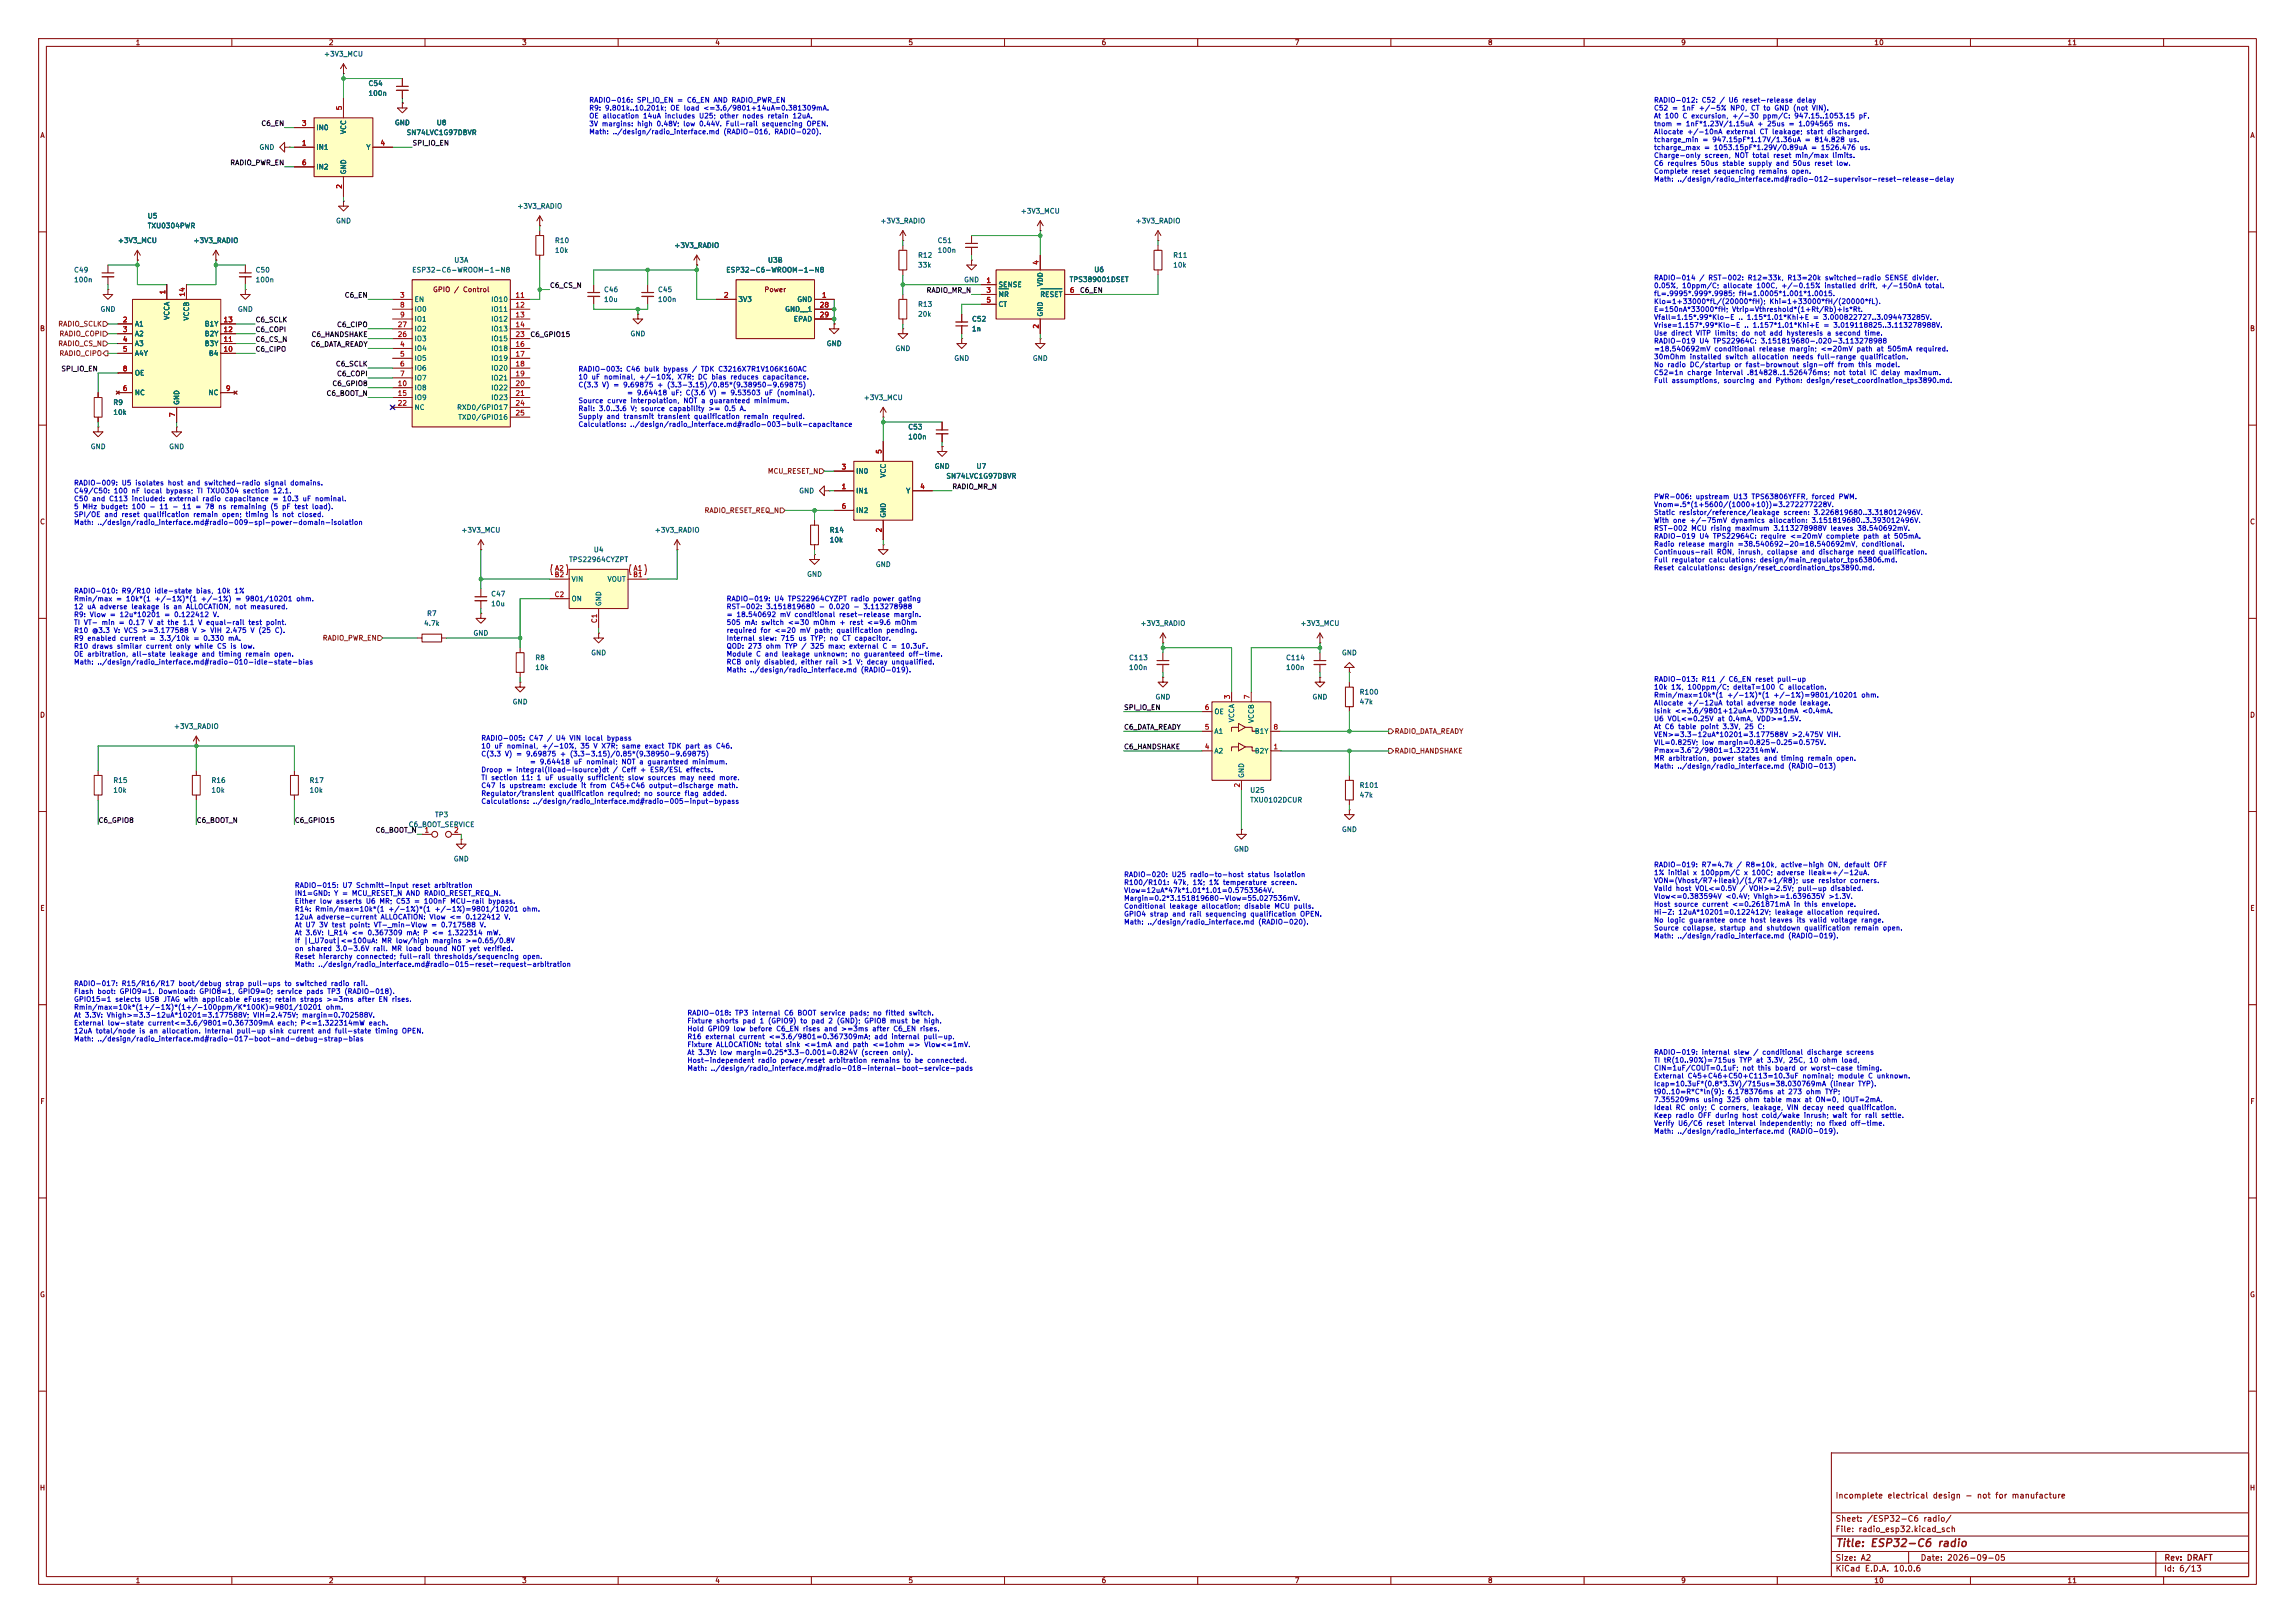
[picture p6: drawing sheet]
<svg xmlns="http://www.w3.org/2000/svg" width="594mm" height="420mm" viewBox="0 0 594 420" stroke-linecap="round" stroke-linejoin="round" font-family="sans-serif">
<defs><g id="words">
<text font-size="2" fill="#840000" x="475" y="400.8">Title: ESP32-C6 radio</text>
<g font-size="1.5" fill="#840000">
<text x="475" y="388.1">Incomplete electrical design - not for manufacture</text>
<text x="475" y="394.1">Sheet: /ESP32-C6 radio/</text>
<text x="475" y="396.8">File: radio_esp32.kicad_sch</text>
<text x="475" y="407">KiCad E.D.A. 10.0.6</text>
<text x="475" y="404.2">Size: A2</text>
<text x="497" y="404.2">Date: 2026-09-05</text>
<text x="560" y="407">Id: 6/13</text>
<text x="560.1" y="404.2">Rev: DRAFT</text>
</g>
<g font-size="1.3" fill="#840000">
<text x="35" y="12">1</text>
<text x="85" y="12">2</text>
<text x="135" y="12">3</text>
<text x="185" y="12">4</text>
<text x="235" y="12">5</text>
<text x="285" y="12">6</text>
<text x="335" y="12">7</text>
<text x="385" y="12">8</text>
<text x="435" y="12">9</text>
<text x="485" y="12">10</text>
<text x="535" y="12">11</text>
<text x="10.3" y="36">A</text>
<text x="582.3" y="36">A</text>
<text x="111.9" y="75.9">GPIO / Control</text>
<text x="197.7" y="75.9">Power</text>
<text x="10.2" y="86">B</text>
<text x="582.2" y="86">B</text>
<text x="10.2" y="136">C</text>
<text x="582.2" y="136">C</text>
<text x="10.2" y="186">D</text>
<text x="582.2" y="186">D</text>
<text x="10.3" y="236">E</text>
<text x="582.3" y="236">E</text>
<text x="10.3" y="286">F</text>
<text x="582.3" y="286">F</text>
<text x="10.2" y="336">G</text>
<text x="582.2" y="336">G</text>
<text x="10.2" y="386">H</text>
<text x="582.2" y="386">H</text>
<text x="35" y="410">1</text>
<text x="85" y="410">2</text>
<text x="135" y="410">3</text>
<text x="185" y="410">4</text>
<text x="235" y="410">5</text>
<text x="285" y="410">6</text>
<text x="335" y="410">7</text>
<text x="385" y="410">8</text>
<text x="435" y="410">9</text>
<text x="485" y="410">10</text>
<text x="535" y="410">11</text>
</g>
<g font-size="1.3" fill="#006464">
<text x="83.7" y="14.9">+3V3_MCU</text>
<text x="95.2" y="22.6">C54</text>
<text x="95.2" y="25.1">100n</text>
<text x="81.8" y="34">IN0</text>
<text x="89.9" y="34.8" transform="rotate(-90 89.9 34.8)">VCC</text>
<text x="102.1" y="32.7">GND</text>
<text x="105.1" y="35.3">SN74LVC1G97DBVR</text>
<text x="112.9" y="32.7">U8</text>
<text x="67" y="39.1">GND</text>
<text x="81.8" y="39.1">IN1</text>
<text x="94.7" y="39.1">Y</text>
<text x="81.8" y="44.1">IN2</text>
<text x="89.9" y="45.2" transform="rotate(-90 89.9 45.2)">GND</text>
<text x="38.1" y="56.8">U5</text>
<text x="38.1" y="59.4">TXU0304PWR</text>
<text x="86.8" y="58.1">GND</text>
<text x="133.8" y="54.3">+3V3_RADIO</text>
<text x="227.7" y="58.1">+3V3_RADIO</text>
<text x="264.1" y="55.6">+3V3_MCU</text>
<text x="293.8" y="58.1">+3V3_RADIO</text>
<text x="30.4" y="63.2">+3V3_MCU</text>
<text x="49.9" y="63.2">+3V3_RADIO</text>
<text x="143.5" y="63.2">R10</text>
<text x="143.5" y="65.7">10k</text>
<text x="174.4" y="64.5">+3V3_RADIO</text>
<text x="242.6" y="63.2">C51</text>
<text x="242.6" y="65.7">100n</text>
<text x="19" y="70.8">C49</text>
<text x="66" y="70.8">C50</text>
<text x="106.6" y="70.8">ESP32-C6-WROOM-1-N8</text>
<text x="117.4" y="68.3">U3A</text>
<text x="187.8" y="70.8">ESP32-C6-WROOM-1-N8</text>
<text x="198.6" y="68.3">U3B</text>
<text x="237.5" y="67">R12</text>
<text x="237.5" y="69.5">33k</text>
<text x="283.1" y="70.7">U6</text>
<text x="303.5" y="67">R11</text>
<text x="303.5" y="69.5">10k</text>
<text x="19" y="73.4">100n</text>
<text x="66" y="73.4">100n</text>
<text x="156.2" y="75.9">C46</text>
<text x="170.2" y="75.9">C45</text>
<text x="249.4" y="73.4">GND</text>
<text x="258.3" y="74.6">SENSE</text>
<text x="258.3" y="77.2">MR</text>
<text x="269.1" y="77.2">RESET</text>
<text x="270.2" y="74.2" transform="rotate(-90 270.2 74.2)">VDD</text>
<text x="276.7" y="73.3">TPS389001DSET</text>
<text x="25.9" y="81">GND</text>
<text x="44.1" y="82.9" transform="rotate(-90 44.1 82.9)">VCCA</text>
<text x="49.2" y="83.1" transform="rotate(-90 49.2 83.1)">VCCB</text>
<text x="61.4" y="81">GND</text>
<text x="107.2" y="78.4">EN</text>
<text x="107.2" y="81">IO0</text>
<text x="107.2" y="83.5">IO1</text>
<text x="127" y="78.4">IO10</text>
<text x="127" y="81">IO11</text>
<text x="127" y="83.5">IO12</text>
<text x="156.2" y="78.4">10u</text>
<text x="170.2" y="78.4">100n</text>
<text x="191" y="78.4">3V3</text>
<text x="203.1" y="81">GND__1</text>
<text x="205.3" y="83.5">EPAD</text>
<text x="206.2" y="78.4">GND</text>
<text x="237.5" y="79.7">R13</text>
<text x="237.5" y="82.2">20k</text>
<text x="251.4" y="83.5">C52</text>
<text x="258.3" y="79.7">CT</text>
<text x="270.2" y="82.1" transform="rotate(-90 270.2 82.1)">GND</text>
<text x="34.8" y="84.8">A1</text>
<text x="34.8" y="87.3">A2</text>
<text x="34.8" y="89.9">A3</text>
<text x="52.8" y="89.9">B3Y</text>
<text x="52.8" y="87.3">B2Y</text>
<text x="52.8" y="84.8">B1Y</text>
<text x="107.2" y="88.6">IO3</text>
<text x="107.2" y="86.1">IO2</text>
<text x="127" y="86.1">IO13</text>
<text x="127" y="88.6">IO15</text>
<text x="163" y="87.3">GND</text>
<text x="213.8" y="89.9">GND</text>
<text x="251.4" y="86">1n</text>
<text x="34.8" y="92.4">A4Y</text>
<text x="53.9" y="92.4">B4</text>
<text x="107.2" y="91.1">IO4</text>
<text x="107.2" y="93.7">IO5</text>
<text x="127" y="91.1">IO18</text>
<text x="127" y="93.7">IO19</text>
<text x="231.6" y="91.1">GND</text>
<text x="246.9" y="93.7">GND</text>
<text x="267.2" y="93.7">GND</text>
<text x="34.8" y="97.5">OE</text>
<text x="107.2" y="96.2">IO6</text>
<text x="107.2" y="98.8">IO7</text>
<text x="107.2" y="101.3">IO8</text>
<text x="127" y="96.2">IO20</text>
<text x="127" y="98.8">IO21</text>
<text x="127" y="101.3">IO22</text>
<text x="29.2" y="105.1">R9</text>
<text x="29.2" y="107.6">10k</text>
<text x="34.8" y="102.6">NC</text>
<text x="46.7" y="104.9" transform="rotate(-90 46.7 104.9)">GND</text>
<text x="53.8" y="102.6">NC</text>
<text x="107.2" y="103.8">IO9</text>
<text x="107.2" y="106.4">NC</text>
<text x="118.2" y="106.4">RXD0/GPIO17</text>
<text x="127" y="103.8">IO23</text>
<text x="223.4" y="103.8">+3V3_MCU</text>
<text x="118.5" y="108.9">TXD0/GPIO16</text>
<text x="234.9" y="111.5">C53</text>
<text x="234.9" y="114">100n</text>
<text x="23.3" y="116.5">GND</text>
<text x="43.7" y="116.5">GND</text>
<text x="221.5" y="122.9">IN0</text>
<text x="229.6" y="123.7" transform="rotate(-90 229.6 123.7)">VCC</text>
<text x="241.8" y="121.6">GND</text>
<text x="244.8" y="124.2">SN74LVC1G97DBVR</text>
<text x="252.6" y="121.6">U7</text>
<text x="206.7" y="128">GND</text>
<text x="221.5" y="128">IN1</text>
<text x="234.4" y="128">Y</text>
<text x="221.5" y="133">IN2</text>
<text x="229.6" y="134.1" transform="rotate(-90 229.6 134.1)">GND</text>
<text x="119.3" y="138.1">+3V3_MCU</text>
<text x="153.5" y="143.2">U4</text>
<text x="169.3" y="138.1">+3V3_RADIO</text>
<text x="214.6" y="138.1">R14</text>
<text x="214.6" y="140.7">10k</text>
<text x="147.2" y="145.7">TPS22964CYZPT</text>
<text x="208.8" y="149.6">GND</text>
<text x="226.5" y="147">GND</text>
<text x="127" y="154.6">C47</text>
<text x="147.8" y="155.9">ON</text>
<text x="147.8" y="150.8">VIN</text>
<text x="157.1" y="150.8">VOUT</text>
<text x="110.4" y="159.7">R7</text>
<text x="127" y="157.2">10u</text>
<text x="155.9" y="157" transform="rotate(-90 155.9 157)">GND</text>
<text x="109.6" y="162.3">4.7k</text>
<text x="122.4" y="164.8">GND</text>
<text x="295.1" y="162.3">+3V3_RADIO</text>
<text x="336.5" y="162.3">+3V3_MCU</text>
<text x="138.4" y="171.1">R8</text>
<text x="138.4" y="173.7">10k</text>
<text x="152.9" y="169.9">GND</text>
<text x="292.1" y="171.1">C113</text>
<text x="292.1" y="173.7">100n</text>
<text x="332.7" y="171.1">C114</text>
<text x="332.7" y="173.7">100n</text>
<text x="347.2" y="169.9">GND</text>
<text x="132.6" y="182.6">GND</text>
<text x="298.9" y="181.3">GND</text>
<text x="314.2" y="185.1">OE</text>
<text x="339.6" y="181.3">GND</text>
<text x="351.8" y="180">R100</text>
<text x="351.8" y="182.6">47k</text>
<text x="44.9" y="188.9">+3V3_RADIO</text>
<text x="314.2" y="190.2">A1</text>
<text x="319.7" y="187.1" transform="rotate(-90 319.7 187.1)">VCCA</text>
<text x="324.6" y="190.2">B1Y</text>
<text x="324.8" y="187.2" transform="rotate(-90 324.8 187.2)">VCCB</text>
<text x="314.2" y="195.3">A2</text>
<text x="324.6" y="195.3">B2Y</text>
<text x="29.2" y="202.9">R15</text>
<text x="54.6" y="202.9">R16</text>
<text x="80" y="202.9">R17</text>
<text x="322.3" y="201.4" transform="rotate(-90 322.3 201.4)">GND</text>
<text x="29.2" y="205.4">10k</text>
<text x="54.6" y="205.4">10k</text>
<text x="80" y="205.4">10k</text>
<text x="323.4" y="205.4">U25</text>
<text x="323.4" y="208">TXU0102DCUR</text>
<text x="351.8" y="204.2">R101</text>
<text x="351.8" y="206.7">47k</text>
<text x="105.6" y="214.3">C6_BOOT_SERVICE</text>
<text x="112.4" y="211.8">TP3</text>
<text x="347.2" y="215.6">GND</text>
<text x="319.2" y="220.7">GND</text>
<text x="117.3" y="223.2">GND</text>
</g>
<g font-size="1.3" fill="#a90000">
<text x="88.8" y="28.7" transform="rotate(-90 88.8 28.7)">5</text>
<text x="78" y="32.9">3</text>
<text x="78" y="38">1</text>
<text x="98.3" y="38">4</text>
<text x="78" y="43">6</text>
<text x="88.8" y="49" transform="rotate(-90 88.8 49)">2</text>
<text x="269.1" y="68.7" transform="rotate(-90 269.1 68.7)">4</text>
<text x="43" y="76.3" transform="rotate(-90 43 76.3)">1</text>
<text x="48.1" y="76.9" transform="rotate(-90 48.1 76.9)">14</text>
<text x="103.4" y="77.3">3</text>
<text x="133.3" y="77.3">11</text>
<text x="187.2" y="77.3">2</text>
<text x="212.6" y="77.3">1</text>
<text x="255.2" y="73.5">1</text>
<text x="255.2" y="76.1">3</text>
<text x="276.8" y="76.1">6</text>
<text x="31.7" y="83.7">2</text>
<text x="57.7" y="83.7">13</text>
<text x="103.4" y="79.9">8</text>
<text x="103.4" y="82.4">9</text>
<text x="133.3" y="79.9">12</text>
<text x="133.3" y="82.4">13</text>
<text x="212" y="79.9">28</text>
<text x="212" y="82.4">29</text>
<text x="255.2" y="78.6">5</text>
<text x="31.7" y="86.2">3</text>
<text x="31.7" y="88.8">4</text>
<text x="57.7" y="88.8">11</text>
<text x="57.7" y="86.2">12</text>
<text x="102.8" y="87.5">26</text>
<text x="102.8" y="85">27</text>
<text x="133.3" y="85">14</text>
<text x="133.3" y="87.5">23</text>
<text x="269.1" y="85.2" transform="rotate(-90 269.1 85.2)">2</text>
<text x="31.7" y="91.3">5</text>
<text x="57.7" y="91.3">10</text>
<text x="103.4" y="90">4</text>
<text x="103.4" y="92.6">5</text>
<text x="103.4" y="95.1">6</text>
<text x="133.3" y="90">16</text>
<text x="133.3" y="92.6">17</text>
<text x="133.3" y="95.1">18</text>
<text x="31.7" y="101.5">6</text>
<text x="31.7" y="96.4">8</text>
<text x="58.3" y="101.5">9</text>
<text x="102.8" y="100.2">10</text>
<text x="103.4" y="97.7">7</text>
<text x="133.3" y="97.7">19</text>
<text x="133.3" y="100.2">20</text>
<text x="102.8" y="102.7">15</text>
<text x="102.8" y="105.3">22</text>
<text x="133.3" y="102.7">21</text>
<text x="133.3" y="105.3">24</text>
<text x="133.3" y="107.8">25</text>
<text x="45.6" y="108" transform="rotate(-90 45.6 108)">7</text>
<text x="228.5" y="117.6" transform="rotate(-90 228.5 117.6)">5</text>
<text x="217.7" y="121.8">3</text>
<text x="217.7" y="126.9">1</text>
<text x="217.7" y="131.9">6</text>
<text x="238" y="126.9">4</text>
<text x="228.5" y="137.9" transform="rotate(-90 228.5 137.9)">2</text>
<text x="143.4" y="149.6">B2</text>
<text x="143.5" y="148">A2</text>
<text x="163.7" y="149.6">B1</text>
<text x="163.8" y="148">A1</text>
<text x="143.4" y="154.8">C2</text>
<text x="154.8" y="161.4" transform="rotate(-90 154.8 161.4)">C1</text>
<text x="311.7" y="184">6</text>
<text x="318.6" y="181.1" transform="rotate(-90 318.6 181.1)">3</text>
<text x="323.7" y="181.1" transform="rotate(-90 323.7 181.1)">7</text>
<text x="311.7" y="189.1">5</text>
<text x="329.5" y="189.1">8</text>
<text x="311.7" y="194.2">4</text>
<text x="329.5" y="194.2">1</text>
<text x="321.2" y="203.9" transform="rotate(-90 321.2 203.9)">2</text>
<text x="109.8" y="215.8">1</text>
<text x="117.4" y="215.8">2</text>
</g>
<g font-size="1.3" fill="#0000c2">
<text x="152.4" y="26.9">RADIO-016: SPI_IO_EN = C6_EN AND RADIO_PWR_EN</text>
<text x="152.4" y="28.9">R9: 9.801k..10.201k; OE load &lt;=3.6/9801+14uA=0.381309mA.</text>
<text x="428" y="26.9">RADIO-012: C52 / U6 reset-release delay</text>
<text x="428" y="28.9">C52 = 1nF +/-5% NP0, CT to GND (not VIN).</text>
<text x="152.4" y="30.9">OE allocation 14uA includes U25; other nodes retain 12uA.</text>
<text x="152.4" y="33">3V margins: high 0.48V; low 0.44V. Full-rail sequencing OPEN.</text>
<text x="152.4" y="35">Math: ../design/radio_interface.md (RADIO-016, RADIO-020).</text>
<text x="428" y="30.9">At 100 C excursion, +/-30 ppm/C: 947.15..1053.15 pF.</text>
<text x="428" y="33">tnom = 1nF*1.23V/1.15uA + 25us = 1.094565 ms.</text>
<text x="428" y="35">Allocate +/-10nA external CT leakage; start discharged.</text>
<text x="428" y="37.1">tcharge_min = 947.15pF*1.17V/1.36uA = 814.828 us.</text>
<text x="428" y="39.1">tcharge_max = 1053.15pF*1.29V/0.89uA = 1526.476 us.</text>
<text x="428" y="41.2">Charge-only screen, NOT total reset min/max limits.</text>
<text x="428" y="43.2">C6 requires 50us stable supply and 50us reset low.</text>
<text x="428" y="45.3">Complete reset sequencing remains open.</text>
<text x="428" y="47.3">Math: ../design/radio_interface.md#radio-012-supervisor-reset-release-delay</text>
<text x="428" y="72.8">RADIO-014 / RST-002: R12=33k, R13=20k switched-radio SENSE divider.</text>
<text x="428" y="74.9">0.05%, 10ppm/C; allocate 100C, +/-0.15% installed drift, +/-150nA total.</text>
<text x="428" y="76.9">fL=.9995*.999*.9985; fH=1.0005*1.001*1.0015.</text>
<text x="428" y="79">Klo=1+33000*fL/(20000*fH); Khi=1+33000*fH/(20000*fL).</text>
<text x="428" y="81">E=150nA*33000*fH; Vtrip=Vthreshold*(1+Rt/Rb)+Is*Rt.</text>
<text x="428" y="83.1">Vfall=1.15*.99*Klo-E .. 1.15*1.01*Khi+E = 3.000822727..3.094473285V.</text>
<text x="428" y="85.1">Vrise=1.157*.99*Klo-E .. 1.157*1.01*Khi+E = 3.019118825..3.113278988V.</text>
<text x="428" y="87.1">Use direct VITP limits; do not add hysteresis a second time.</text>
<text x="428" y="89.2">RADIO-019 U4 TPS22964C: 3.151819680-.020-3.113278988</text>
<text x="428" y="91.2">=18.540692mV conditional release margin; &lt;=20mV path at 505mA required.</text>
<text x="428" y="93.3">30mOhm installed switch allocation needs full-range qualification.</text>
<text x="428" y="95.3">No radio DC/startup or fast-brownout sign-off from this model.</text>
<text x="149.6" y="96.5">RADIO-003: C46 bulk bypass / TDK C3216X7R1V106K160AC</text>
<text x="149.6" y="98.5">10 uF nominal, +/-10%, X7R; DC bias reduces capacitance.</text>
<text x="149.6" y="100.5">C(3.3 V) = 9.69875 + (3.3-3.15)/0.85*(9.38950-9.69875)</text>
<text x="428" y="97.4">C52=1n charge interval .814828..1.526476ms; not total IC delay maximum.</text>
<text x="428" y="99.4">Full assumptions, sourcing and Python: design/reset_coordination_tps3890.md.</text>
<text x="149.6" y="104.6">Source curve interpolation, NOT a guaranteed minimum.</text>
<text x="149.6" y="106.7">Rail: 3.0..3.6 V; source capability &gt;= 0.5 A.</text>
<text x="162.2" y="102.6">= 9.64418 uF; C(3.6 V) = 9.53503 uF (nominal).</text>
<text x="149.6" y="108.7">Supply and transmit transient qualification remain required.</text>
<text x="149.6" y="110.8">Calculations: ../design/radio_interface.md#radio-003-bulk-capacitance</text>
<text x="19" y="125.9">RADIO-009: U5 isolates host and switched-radio signal domains.</text>
<text x="19" y="128">C49/C50: 100 nF local bypass; TI TXU0304 section 12.1.</text>
<text x="19" y="130">C50 and C113 included: external radio capacitance = 10.3 uF nominal.</text>
<text x="428" y="129.5">PWR-006: upstream U13 TPS63806YFFR, forced PWM.</text>
<text x="428" y="131.5">Vnom=.5*(1+5600/(1000+10))=3.272277228V.</text>
<text x="19" y="132.1">5 MHz budget: 100 - 11 - 11 = 78 ns remaining (5 pF test load).</text>
<text x="19" y="134.1">SPI/OE and reset qualification remain open; timing is not closed.</text>
<text x="19" y="136.1">Math: ../design/radio_interface.md#radio-009-spi-power-domain-isolation</text>
<text x="428" y="133.6">Static resistor/reference/leakage screen: 3.226819680..3.318012496V.</text>
<text x="428" y="135.6">With one +/-75mV dynamics allocation: 3.151819680..3.393012496V.</text>
<text x="428" y="137.7">RST-002 MCU rising maximum 3.113278988V leaves 38.540692mV.</text>
<text x="428" y="139.7">RADIO-019 U4 TPS22964C: require &lt;=20mV complete path at 505mA.</text>
<text x="428" y="141.7">Radio release margin =38.540692-20=18.540692mV, conditional.</text>
<text x="428" y="143.8">Continuous-rail RON, inrush, collapse and discharge need qualification.</text>
<text x="428" y="145.8">Full regulator calculations: design/main_regulator_tps63806.md.</text>
<text x="428" y="147.9">Reset calculations: design/reset_coordination_tps3890.md.</text>
<text x="19" y="153.9">RADIO-010: R9/R10 idle-state bias, 10k 1%</text>
<text x="19" y="155.9">Rmin/max = 10k*(1 +/-1%)*(1 +/-1%) = 9801/10201 ohm.</text>
<text x="187.9" y="155.9">RADIO-019: U4 TPS22964CYZPT radio power gating</text>
<text x="19" y="157.9">12 uA adverse leakage is an ALLOCATION, not measured.</text>
<text x="19" y="160">R9: Vlow = 12u*10201 = 0.122412 V.</text>
<text x="187.9" y="157.9">RST-002: 3.151819680 - 0.020 - 3.113278988</text>
<text x="187.9" y="160">= 18.540692 mV conditional reset-release margin.</text>
<text x="19" y="162">TI VT- min = 0.17 V at the 1.1 V equal-rail test point.</text>
<text x="19" y="164.1">R10 @3.3 V: VCS &gt;=3.177588 V &gt; VIH 2.475 V (25 C).</text>
<text x="19" y="166.1">R9 enabled current = 3.3/10k = 0.330 mA.</text>
<text x="187.9" y="162">505 mA: switch &lt;=30 mOhm + rest &lt;=9.6 mOhm</text>
<text x="187.9" y="164.1">required for &lt;=20 mV path; qualification pending.</text>
<text x="187.9" y="166.1">Internal slew: 715 us TYP; no CT capacitor.</text>
<text x="19" y="168.2">R10 draws similar current only while CS is low.</text>
<text x="19" y="170.2">OE arbitration, all-state leakage and timing remain open.</text>
<text x="19" y="172.3">Math: ../design/radio_interface.md#radio-010-idle-state-bias</text>
<text x="187.9" y="168.2">QOD: 273 ohm TYP / 325 max; external C = 10.3uF.</text>
<text x="187.9" y="170.2">Module C and leakage unknown; no guaranteed off-time.</text>
<text x="187.9" y="172.2">RCB only disabled, either rail &gt;1 V; decay unqualified.</text>
<text x="187.9" y="174.3">Math: ../design/radio_interface.md (RADIO-019).</text>
<text x="428" y="176.7">RADIO-013: R11 / C6_EN reset pull-up</text>
<text x="428" y="178.8">10k 1%, 100ppm/C; deltaT=100 C allocation.</text>
<text x="428" y="180.8">Rmin/max=10k*(1 +/-1%)*(1 +/-1%)=9801/10201 ohm.</text>
<text x="428" y="182.9">Allocate +/-12uA total adverse node leakage.</text>
<text x="428" y="184.9">Isink &lt;=3.6/9801+12uA=0.379310mA &lt;0.4mA.</text>
<text x="124.4" y="192">RADIO-005: C47 / U4 VIN local bypass</text>
<text x="428" y="186.9">U6 VOL&lt;=0.25V at 0.4mA, VDD&gt;=1.5V.</text>
<text x="428" y="189">At C6 table point 3.3V, 25 C:</text>
<text x="428" y="191">VEN&gt;=3.3-12uA*10201=3.177588V &gt;2.475V VIH.</text>
<text x="124.4" y="194">10 uF nominal, +/-10%, 35 V X7R; same exact TDK part as C46.</text>
<text x="124.4" y="196">C(3.3 V) = 9.69875 + (3.3-3.15)/0.85*(9.38950-9.69875)</text>
<text x="428" y="193.1">VIL=0.825V; low margin=0.825-0.25=0.575V.</text>
<text x="428" y="195.1">Pmax=3.6^2/9801=1.322314mW.</text>
<text x="428" y="197.2">MR arbitration, power states and timing remain open.</text>
<text x="124.4" y="200.1">Droop = integral(Iload-Isource)dt / Ceff + ESR/ESL effects.</text>
<text x="124.4" y="202.2">TI section 11: 1 uF usually sufficient; slow sources may need more.</text>
<text x="137" y="198.1">= 9.64418 uF nominal; NOT a guaranteed minimum.</text>
<text x="428" y="199.2">Math: ../design/radio_interface.md (RADIO-013)</text>
<text x="124.4" y="204.2">C47 is upstream: exclude it from C45+C46 output-discharge math.</text>
<text x="124.4" y="206.3">Regulator/transient qualification required; no source flag added.</text>
<text x="124.4" y="208.3">Calculations: ../design/radio_interface.md#radio-005-input-bypass</text>
<text x="290.8" y="227.3">RADIO-020: U25 radio-to-host status isolation</text>
<text x="428" y="224.7">RADIO-019: R7=4.7k / R8=10k, active-high ON, default OFF</text>
<text x="428" y="226.8">1% initial x 100ppm/C x 100C; adverse Ileak=+/-12uA.</text>
<text x="76.2" y="230.1">RADIO-015: U7 Schmitt-input reset arbitration</text>
<text x="76.2" y="232.1">IN1=GND: Y = MCU_RESET_N AND RADIO_RESET_REQ_N.</text>
<text x="290.8" y="229.3">R100/R101: 47k, 1%; 1% temperature screen.</text>
<text x="290.8" y="231.4">Vlow=12uA*47k*1.01*1.01=0.5753364V.</text>
<text x="290.8" y="233.4">Margin=0.2*3.151819680-Vlow=55.027536mV.</text>
<text x="428" y="228.8">VON=(Vhost/R7+Ileak)/(1/R7+1/R8); use resistor corners.</text>
<text x="428" y="230.9">Valid host VOL&lt;=0.5V / VOH&gt;=2.5V; pull-up disabled.</text>
<text x="428" y="232.9">Vlow&lt;=0.383594V &lt;0.4V; Vhigh&gt;=1.639635V &gt;1.3V.</text>
<text x="76.2" y="234.1">Either low asserts U6 MR; C53 = 100nF MCU-rail bypass.</text>
<text x="76.2" y="236.2">R14: Rmin/max=10k*(1 +/-1%)*(1 +/-1%)=9801/10201 ohm.</text>
<text x="76.2" y="238.2">12uA adverse-current ALLOCATION: Vlow &lt;= 0.122412 V.</text>
<text x="290.8" y="235.4">Conditional leakage allocation; disable MCU pulls.</text>
<text x="290.8" y="237.5">GPIO4 strap and rail sequencing qualification OPEN.</text>
<text x="290.8" y="239.5">Math: ../design/radio_interface.md (RADIO-020).</text>
<text x="428" y="234.9">Host source current &lt;=0.261871mA in this envelope.</text>
<text x="428" y="237">Hi-Z: 12uA*10201=0.122412V; leakage allocation required.</text>
<text x="428" y="239">No logic guarantee once host leaves its valid voltage range.</text>
<text x="76.2" y="240.3">At U7 3V test point: VT-_min-Vlow = 0.717588 V.</text>
<text x="76.2" y="242.3">At 3.6V: I_R14 &lt;= 0.367309 mA; P &lt;= 1.322314 mW.</text>
<text x="76.2" y="244.4">If |I_U7out|&lt;=100uA: MR low/high margins &gt;=0.65/0.8V</text>
<text x="428" y="241.1">Source collapse, startup and shutdown qualification remain open.</text>
<text x="428" y="243.1">Math: ../design/radio_interface.md (RADIO-019).</text>
<text x="76.2" y="246.4">on shared 3.0-3.6V rail. MR load bound NOT yet verified.</text>
<text x="76.2" y="248.5">Reset hierarchy connected; full-rail thresholds/sequencing open.</text>
<text x="76.2" y="250.5">Math: ../design/radio_interface.md#radio-015-reset-request-arbitration</text>
<text x="19" y="255.5">RADIO-017: R15/R16/R17 boot/debug strap pull-ups to switched radio rail.</text>
<text x="19" y="257.5">Flash boot: GPIO9=1. Download: GPIO8=1, GPIO9=0; service pads TP3 (RADIO-018).</text>
<text x="19" y="259.5">GPIO15=1 selects USB JTAG with applicable eFuses; retain straps &gt;=3ms after EN rises.</text>
<text x="19" y="261.6">Rmin/max=10k*(1+/-1%)*(1+/-100ppm/K*100K)=9801/10201 ohm.</text>
<text x="19" y="263.6">At 3.3V: Vhigh&gt;=3.3-12uA*10201=3.177588V; VIH=2.475V; margin=0.702588V.</text>
<text x="177.8" y="263.1">RADIO-018: TP3 internal C6 BOOT service pads; no fitted switch.</text>
<text x="19" y="265.7">External low-state current&lt;=3.6/9801=0.367309mA each; P&lt;=1.322314mW each.</text>
<text x="19" y="267.7">12uA total/node is an allocation. Internal pull-up sink current and full-state timing OPEN.</text>
<text x="19" y="269.8">Math: ../design/radio_interface.md#radio-017-boot-and-debug-strap-bias</text>
<text x="177.8" y="265.1">Fixture shorts pad 1 (GPIO9) to pad 2 (GND); GPIO8 must be high.</text>
<text x="177.8" y="267.2">Hold GPIO9 low before C6_EN rises and &gt;=3ms after C6_EN rises.</text>
<text x="177.8" y="269.2">R16 external current &lt;=3.6/9801=0.367309mA; add internal pull-up.</text>
<text x="177.8" y="271.3">Fixture ALLOCATION: total sink &lt;=1mA and path &lt;=1ohm =&gt; Vlow&lt;=1mV.</text>
<text x="177.8" y="273.3">At 3.3V: low margin=0.25*3.3-0.001=0.824V (screen only).</text>
<text x="177.8" y="275.3">Host-independent radio power/reset arbitration remains to be connected.</text>
<text x="428" y="273.2">RADIO-019: internal slew / conditional discharge screens</text>
<text x="428" y="275.3">TI tR(10..90%)=715us TYP at 3.3V, 25C, 10 ohm load,</text>
<text x="177.8" y="277.4">Math: ../design/radio_interface.md#radio-018-internal-boot-service-pads</text>
<text x="428" y="277.3">CIN=1uF/COUT=0.1uF; not this board or worst-case timing.</text>
<text x="428" y="279.4">External C45+C46+C50+C113=10.3uF nominal; module C unknown.</text>
<text x="428" y="281.4">Icap=10.3uF*(0.8*3.3V)/715us=38.030769mA (linear TYP).</text>
<text x="428" y="283.5">t90..10=R*C*ln(9): 6.178376ms at 273 ohm TYP;</text>
<text x="428" y="285.5">7.355209ms using 325 ohm table max at ON=0, IOUT=2mA.</text>
<text x="428" y="287.5">Ideal RC only; C corners, leakage, VIN decay need qualification.</text>
<text x="428" y="289.6">Keep radio OFF during host cold/wake inrush; wait for rail settle.</text>
<text x="428" y="291.6">Verify U6/C6 reset interval independently; no fixed off-time.</text>
<text x="428" y="293.7">Math: ../design/radio_interface.md (RADIO-019).</text>
</g>
<g font-size="1.3" fill="#0f0f0f">
<text x="67.5" y="32.9">C6_EN</text>
<text x="106.7" y="38">SPI_IO_EN</text>
<text x="59.5" y="43.1">RADIO_PWR_EN</text>
<text x="89.1" y="77.3">C6_EN</text>
<text x="142.2" y="74.8">C6_CS_N</text>
<text x="239.7" y="76.1">RADIO_MR_N</text>
<text x="279.4" y="76.1">C6_EN</text>
<text x="66" y="83.7">C6_SCLK</text>
<text x="66" y="88.8">C6_CS_N</text>
<text x="66" y="86.2">C6_COPI</text>
<text x="80.5" y="87.5">C6_HANDSHAKE</text>
<text x="87.1" y="85">C6_CIPO</text>
<text x="137.1" y="87.5">C6_GPIO15</text>
<text x="66" y="91.3">C6_CIPO</text>
<text x="80.3" y="90">C6_DATA_READY</text>
<text x="86.8" y="95.1">C6_SCLK</text>
<text x="15.7" y="96.4">SPI_IO_EN</text>
<text x="85.9" y="100.2">C6_GPIO8</text>
<text x="87.1" y="97.7">C6_COPI</text>
<text x="84.4" y="102.7">C6_BOOT_N</text>
<text x="246.4" y="126.9">RADIO_MR_N</text>
<text x="290.8" y="184">SPI_IO_EN</text>
<text x="290.8" y="189.1">C6_DATA_READY</text>
<text x="290.8" y="194.2">C6_HANDSHAKE</text>
<text x="25.4" y="213.2">C6_GPIO8</text>
<text x="50.8" y="213.2">C6_BOOT_N</text>
<text x="76.2" y="213.2">C6_GPIO15</text>
<text x="97.1" y="215.8">C6_BOOT_N</text>
</g>
<g font-size="1.3" fill="#725600">
<text x="14.9" y="89.9">RADIO_CS_N</text>
<text x="14.9" y="84.8">RADIO_SCLK</text>
<text x="15.2" y="87.3">RADIO_COPI</text>
<text x="15.2" y="92.4">RADIO_CIPO</text>
<text x="198.6" y="122.9">MCU_RESET_N</text>
<text x="182.2" y="133">RADIO_RESET_REQ_N</text>
<text x="83.4" y="166.1">RADIO_PWR_EN</text>
<text x="360.8" y="190.2">RADIO_DATA_READY</text>
<text x="360.8" y="195.3">RADIO_HANDSHAKE</text>
</g>
</g></defs>
<g fill="none" stroke="#840000" stroke-width=".26">
<path d="M10 10h574v400h-574zM12 12h570v396h-570zM60 10v2M110 10v2M160 10v2M210 10v2M260 10v2M310 10v2M360 10v2M410 10v2M460 10v2M510 10v2"/>
<path d="M560 10v2M139.7 59.7v1.3M10 60h2M138.7 61h2v5h-2zM139.7 66v1.3M153.7 73.7v2M153.7 76.7v2M582 60h2M10 110h2M582 110h2M210.8 143.5v1.3h1.3l-1.3 1.3-1.3-1.3h1.3M210.8 143.5h.1"/>
<path d="M228.6 141v1.2h1.3l-1.3 1.3-1.3-1.3h1.3M228.6 141h.1M10 160h2M301 166.4h.1M301 163.8l-.8 1.3M301 163.8l.8 1.3M301 163.8v2.6M582 160h2M25.4 199.4v1.3M50.8 193h.1M50.8 190.5l-.8 1.3M50.8 190.5l.8 1.3"/>
<path d="M50.8 190.5v2.5M50.8 199.4v1.3M76.2 199.4v1.3M10 210h2M24.4 200.7h2v5h-2zM25.4 205.7v1.3M49.8 200.7h2v5h-2zM50.8 205.7v1.3M75.2 200.7h2v5h-2zM76.2 205.7v1.3M321.3 214.6v1.3h1.3l-1.3 1.3-1.3-1.3h1.3M321.3 214.6h.1"/>
<path d="M582 210h2M10 260h2M582 260h2M10 310h2M582 310h2M10 360h2M474 376h108v32h-108zM582 360h2M474 397.5h108M474 391.5h108M60 408v2M110 408v2"/>
<path d="M160 408v2M210 408v2M260 408v2M310 408v2M360 408v2M410 408v2M460 408v2M474 404.5h108M474 401.5h108M494 401.5v3M510 408v2M558 401.5v6.5"/>
<path d="M560 408v2"/>
</g>
<path d="M152.1 75.7h3.1" fill="none" stroke="#840000" stroke-width=".3"/>
<path d="M152.1 76.7h3.1" fill="none" stroke="#840000" stroke-width=".33"/>
<path d="M147.3 147.3h15.3v10.2h-15.3z" fill="#ffffc2"/>
<g fill="none" stroke="#840000" stroke-width=".26">
<path d="M88.9 19.1h.1M88.9 16.5l-.8 1.3M88.9 16.5l.8 1.3M88.9 16.5v2.6M73.7 38.1v-1.3l-1.3 1.3 1.3 1.3v-1.3h1.2M74.9 38.1h.1M180.3 68.6h.1M180.3 66l-.7 1.3M180.3 66l.8 1.3M180.3 66v2.6M232.7 77.5h2v5.1h-2zM233.7 76.2v1.3"/>
<path d="M251.5 67.3v1.3h1.2l-1.2 1.3-1.3-1.3h1.3M251.5 67.3h.1M233.7 82.6v1.2M124.5 139.7l-.8 1.3M124.5 139.7l.7 1.3M124.5 139.7v2.5M175.3 139.7l-.8 1.3M175.3 139.7l.7 1.3M175.3 139.7v2.5M209.8 135.9h2v5.1h-2zM210.8 134.6v1.3M213.4 127v-1.3l-1.3 1.3 1.3 1.3v-1.3h1.2"/>
<path d="M214.6 127h.1M124.5 142.2h.1M124.5 152.4v2M124.5 155.4v2.1M142.2 154.9h5.1M142.2 149.9h5.1M147.3 147.3h15.3v10.2h-15.3zM154.9 157.5v5.1M162.6 149.9h5M175.3 142.2h.1M210.8 141v1.2M133.6 168.9h2v5.1h-2z"/>
<path d="M134.6 176.5v1.3h1.3l-1.3 1.3-1.3-1.3h1.3M134.6 176.5h.1M134.6 167.6v1.3M134.6 174v1.3M154.9 163.8v1.3h1.3l-1.3 1.3-1.2-1.3h1.2M154.9 163.8h.1M301 175.3v1.2h1.3l-1.3 1.3-1.3-1.3h1.3M301 175.3h.1M301 168.9v2M301 172v2M109.2 215.9h2.6M116.8 215.9h2.6"/>
<path d="M119.4 217.2v1.2h1.2l-1.2 1.3-1.3-1.3h1.3M119.4 217.2h.1"/>
<circle cx="112.5" cy="215.9" r=".76"/>
<circle cx="116.1" cy="215.9" r=".76"/>
</g>
<path d="M143 146.2h-.2l-.2 1.2 .2 1.3h.2M146.6 146.2h.2l.2 1.2-.2 1.3h-.2M163.3 146.2h-.2l-.2 1.2 .2 1.3h.2M166.9 146.2h.2l.2 1.2-.2 1.3h-.2" fill="none" stroke="#a90000" stroke-width=".26"/>
<path d="M122.9 154.4h3.1M299.5 170.9h3" fill="none" stroke="#840000" stroke-width=".3"/>
<path d="M122.9 155.4h3.1M299.5 172h3" fill="none" stroke="#840000" stroke-width=".33"/>
<path d="M190.5 72.4h20.3v15.2h-20.3z" fill="#ffffc2"/>
<path d="M185.4 77.5h5.1M190.5 72.4h20.3v15.2h-20.3zM210.8 77.5h5.1M210.8 80h5.1M210.8 82.6h5.1M215.9 83.8v1.3h1.3l-1.3 1.3-1.3-1.3h1.3M215.9 83.8h.1M348.2 177.8h2.1v5.1h-2.1zM349.2 176.5v1.3M349.2 182.9v1.3" fill="none" stroke="#840000" stroke-width=".26"/>
<path d="M106.7 72.4h25.4v38.1h-25.4z" fill="#ffffc2"/>
<g fill="none" stroke="#840000" stroke-width=".26">
<path d="M139.7 58.4h.1M139.7 55.9l-.8 1.3M139.7 55.9l.8 1.3M139.7 55.9v2.5M101.6 77.5h5.1M106.7 72.4h25.4v38.1h-25.4zM132.1 77.5h5.1M101.6 90.2h5.1M101.6 92.7h5.1M101.6 95.3h5.1M101.6 97.8h5.1M101.6 80h5.1"/>
<path d="M101.6 82.6h5.1M101.6 85.1h5.1M101.6 87.6h5.1M132.1 90.2h5.1M132.1 92.7h5.1M132.1 95.3h5.1M132.1 97.8h5.1M132.1 80h5.1M132.1 82.6h5.1M132.1 85.1h5.1M132.1 87.6h5.1M101.2 105l.8 .8"/>
<path d="M101.6 100.3h5.1M101.6 102.9h5.1M101.6 105.4h5.1M102 105l-.8 .8M132.1 100.3h5.1M132.1 102.9h5.1M132.1 105.4h5.1M132.1 108h5.1M341.6 166.4h.1M341.6 163.8l-.7 1.3M341.6 163.8l.8 1.3M341.6 163.8v2.6"/>
<path d="M348.2 201.9h2.1v5.1h-2.1zM349.2 200.7v1.2M349.2 207v1.3"/>
</g>
<path d="M257.8 69.9h17.8v12.7h-17.8z" fill="#ffffc2"/>
<g fill="none" stroke="#840000" stroke-width=".26">
<path d="M104.1 20.3v2.1M104.1 23.4v2M269.2 59.7h.1M269.2 57.2v2.5M269.2 57.2l-.7 1.2M269.2 57.2l.8 1.2M254 73.7h3.8M254 76.2h3.8M254 78.7h3.8M257.8 69.9h17.8v12.7h-17.8zM269.2 66v3.9M275.6 76.2h3.8"/>
<path d="M269.2 82.6v3.8M124.5 158.8v1.2h1.2l-1.2 1.3-1.3-1.3h1.3M124.5 158.8h.1M107.9 165.1h1.3M109.2 164.1h5.1v2h-5.1zM114.3 165.1h1.3M341.6 168.9v2M341.6 172v2"/>
</g>
<path d="M258.5 74.8h2.5M269.4 74.8h5.5" fill="none" stroke="#006464" stroke-width=".26"/>
<path d="M102.6 22.4h3.1M340.1 170.9h3.1" fill="none" stroke="#840000" stroke-width=".3"/>
<path d="M102.6 23.4h3.1M340.1 172h3.1" fill="none" stroke="#840000" stroke-width=".33"/>
<path d="M313.7 181.6h15.2v20.3h-15.2z" fill="#ffffc2"/>
<g fill="none" stroke="#840000" stroke-width=".26">
<path d="M167.6 73.7v2M167.6 76.7v2M165.1 81.3v1.3h1.3l-1.3 1.2-1.3-1.2h1.3M165.1 81.3h.1M228.6 108h.1M228.6 105.4l-.8 1.3M228.6 105.4l.8 1.3M228.6 105.4v2.6M243.8 109.2v2.1M243.8 112.3v2M318.8 179.1v2.5M323.8 179.1v2.5"/>
<path d="M311.1 194.3h2.6M311.1 189.2h2.6M311.1 184.2h2.6M313.7 181.6h15.2v20.3h-15.2zM320.5 188.2h-1.7v1M320.5 193.3h-1.7v1M320.5 187.2l1.8 1-1.8 1zM320.5 192.3l1.8 1-1.8 1zM322.3 188.2h1.8v1h1.3M322.3 193.3h1.8v1h1.3M328.9 194.3h2.6M328.9 189.2h2.6"/>
<path d="M321.3 201.9v2.6M349.2 209.6v1.2h1.3l-1.3 1.3-1.2-1.3h1.2M349.2 209.6h.1"/>
</g>
<path d="M166.1 75.7h3.1M242.3 111.3h3.1" fill="none" stroke="#840000" stroke-width=".3"/>
<path d="M166.1 76.7h3.1M242.3 112.3h3.1" fill="none" stroke="#840000" stroke-width=".33"/>
<path d="M221 119.4h15.2v15.2h-15.2z" fill="#ffffc2"/>
<path d="M221 119.4h15.2v15.2h-15.2zM228.6 114.3v5.1M243.8 115.6v1.2h1.3l-1.3 1.3-1.2-1.3h1.2M243.8 115.6h.1M215.9 127h5.1M215.9 121.9h5.1M215.9 132.1h5.1M228.6 134.6v5.1M236.2 127h5.1M341.6 175.3v1.2h1.3l-1.3 1.3-1.2-1.3h1.2M341.6 175.3h.1" fill="none" stroke="#840000" stroke-width=".26"/>
<path d="M81.3 30.5h15.2v15.2h-15.2z" fill="#ffffc2"/>
<g fill="none" stroke="#840000" stroke-width=".26">
<path d="M76.2 38.1h5.1M76.2 33h5.1M81.3 30.5h15.2v15.2h-15.2zM88.9 25.4v5.1M96.5 38.1h5.1M104.1 26.7v1.2h1.3l-1.3 1.3-1.2-1.3h1.2M104.1 26.7h.1M76.2 43.2h5.1M88.9 52.1v1.2h1.3l-1.3 1.3-1.3-1.3h1.3M88.9 52.1h.1M88.9 45.7v5.1M27.9 74.9v1.3h1.3l-1.3 1.3-1.2-1.3h1.2"/>
<path d="M27.9 74.9h.1M27.9 68.6v2M27.9 71.6v2.1M55.9 67.3h.1M55.9 64.8l-.8 1.2M55.9 64.8l.7 1.2M55.9 64.8v2.5M24.4 102.9h2v5.1h-2zM25.4 110.5v1.3h1.3l-1.3 1.2-1.3-1.2h1.3M25.4 110.5h.1M25.4 101.6v1.3M25.4 108v1.2"/>
<path d="M45.7 110.5v1.3h1.3l-1.3 1.2-1.3-1.2h1.3M45.7 110.5h.1"/>
</g>
<path d="M26.4 70.6h3.1" fill="none" stroke="#840000" stroke-width=".3"/>
<path d="M26.4 71.6h3.1" fill="none" stroke="#840000" stroke-width=".33"/>
<path d="M34.3 77.5h22.8v27.9h-22.8z" fill="#ffffc2"/>
<g fill="none" stroke="#840000" stroke-width=".26">
<path d="M76.2 38.1h5.1M76.2 33h5.1M88.9 25.4v5.1M96.5 38.1h5.1M104.1 26.7h.1M104.1 20.3v2.1M104.1 23.4v2M76.2 43.2h5.1M88.9 45.7v5.1M233.7 59.7l-.8 1.3M233.7 59.7l.7 1.3M233.7 59.7v2.5"/>
<path d="M299.7 59.7l-.7 1.3M299.7 59.7l.8 1.3M299.7 59.7v2.5M34.3 77.5h22.8v27.9h-22.8zM35.6 67.3h.1M35.6 64.8l-.8 1.2M35.6 64.8l.7 1.2M35.6 64.8v2.5M43.2 73.7v3.8M48.3 73.7v3.8M55.9 67.3h.1M63.5 74.9v1.3h1.3l-1.3 1.3-1.3-1.3h1.3"/>
<path d="M63.5 74.9h.1M63.5 68.6v2M63.5 71.6v2.1M180.3 68.6h.1M185.4 77.5h5.1M210.8 77.5h5.1M232.7 64.8h2v5.1h-2zM233.7 62.2h.1M233.7 63.5v1.3M233.7 69.9v1.2M251.5 61v2M251.5 64v2"/>
<path d="M254 73.7h3.8M254 76.2h3.8M254 78.7h3.8M269.2 66v3.9M275.6 76.2h3.8M298.7 64.8h2v5.1h-2zM299.7 62.2h.1M299.7 63.5v1.3M299.7 69.9v1.2M30.5 83.8h3.8M30.5 86.4h3.8M30.5 88.9h3.8"/>
<path d="M30.5 91.4h3.8M30.5 96.5h3.8M57.1 83.8h3.9M57.1 86.4h3.9M57.1 88.9h3.9M57.1 91.4h3.9M210.8 80h5.1M210.8 82.6h5.1M215.9 83.8h.1M233.7 85.1v1.3h1.2l-1.2 1.2-1.3-1.2h1.3M233.7 85.1h.1M248.9 87.6v1.3h1.3l-1.3 1.3-1.3-1.3h1.3"/>
<path d="M248.9 87.6h.1M248.9 81.3v2M248.9 84.3v2.1M269.2 87.6v1.3h1.3l-1.3 1.3-1.2-1.3h1.2M269.2 87.6h.1M269.2 82.6v3.8M25.4 101.6v1.3M25.4 108v1.2M30.1 101.2l.8 .8M30.5 101.6h3.8M30.9 101.2l-.8 .8M45.7 105.4v3.8"/>
<path d="M57.1 101.6h3.9M60.6 101.2l.7 .8M61.3 101.2l-.7 .8M228.6 114.3v5.1M243.8 115.6h.1M243.8 109.2v2.1M243.8 112.3v2M210.8 134.6v1.3M215.9 127h5.1M215.9 121.9h5.1M215.9 132.1h5.1M228.6 134.6v5.1"/>
<path d="M236.2 127h5.1M210.8 141v1.2M349.2 172.7h1.3l-1.3-1.2-1.2 1.2h1.2v1.3M349.2 174h.1"/>
</g>
<path d="M62 70.6h3M249.9 63h3.1M247.4 84.3h3" fill="none" stroke="#840000" stroke-width=".3"/>
<path d="M62 71.6h3M249.9 64h3.1M247.4 83.3h3" fill="none" stroke="#840000" stroke-width=".33"/>
<path d="M26.7 88.3h.6l.6 .6-.6 .6h-.6zM26.7 85.7h.6l.6 .7-.6 .6h-.6zM26.7 91.4l.6-.6h.6v1.3h-.6zM26.7 83.2h.6l.6 .6-.6 .7h-.6zM201.9 131.4h.7l.6 .7-.6 .6h-.7zM212.1 121.3h.6l.7 .6-.7 .7h-.6zM97.8 164.5h.6l.7 .6-.7 .6h-.6zM359.4 188.6h.6l.7 .6-.7 .7h-.6zM359.4 193.7h.6l.7 .6-.7 .6h-.6z" fill="none" stroke="#725600" stroke-width=".26"/>
<g fill="none" stroke="#009600" stroke-width=".26">
<path d="M88.9 19.1v6.3M73.7 33h2.5M74.9 38.1h1.3M88.9 20.3h15.2M101.6 38.1h5.1M104.1 25.4v1.3M73.7 43.2h2.5M88.9 50.8v1.3M139.7 58.4v1.3M269.2 59.7v6.3M27.9 73.7v1.2M27.9 68.6h7.7"/>
<path d="M35.6 67.3v6.4h7.6M55.9 67.3v6.4h-7.6M55.9 68.6h7.6M63.5 73.7v1.2M95.2 77.5h6.4M139.7 74.9h2.5M139.7 67.3v10.2h-2.5M153.7 78.7v1.3h13.9v-1.3M167.6 69.9v3.8M180.3 69.9h-26.6v3.8M180.3 68.6v8.9h5.1M215.9 77.5v6.3"/>
<path d="M233.7 73.7h20.3M233.7 62.2v1.3M233.7 71.1v5.1M251.5 76.2h2.5M251.5 66v1.3M251.5 61h17.7M254 78.7h-5.1v2.6M299.7 62.2v1.3M299.7 71.1v5.1h-20.3M27.9 91.4h2.6M27.9 86.4h2.6M27.9 88.9h2.6"/>
<path d="M27.9 83.8h2.6M30.5 96.5h-5.1v5.1M61 91.4h5M61 86.4h5M61 88.9h5M61 83.8h5M95.2 97.8h6.4M95.2 95.3h6.4M95.2 85.1h6.4M95.2 90.2h6.4M95.2 87.6h6.4M165.1 80v1.3"/>
<path d="M233.7 83.8v1.3M248.9 86.4v1.2M269.2 86.4v1.2M25.4 109.2v1.3M45.7 109.2v1.3M95.2 100.3h6.4M95.2 102.9h6.4M228.6 108v6.3M228.6 109.2h15.2M243.8 114.3v1.3M203.2 132.1h12.7M210.8 132.1v2.5"/>
<path d="M213.4 121.9h2.5M214.6 127h1.3M228.6 139.7v1.3M241.3 127h5.1M124.5 142.2v10.2M124.5 157.5v1.3M124.5 149.9h17.7M142.2 154.9h-7.6v12.7M175.3 142.2v7.7h-7.7M210.8 142.2v1.3M99.1 165.1h8.8M115.6 165.1h19"/>
<path d="M134.6 175.3v1.2M154.9 162.6v1.2M301 167.6h17.8v11.5M301 166.4v2.5M301 174v1.3M341.6 166.4v2.5M341.6 174v1.3M341.6 167.6h-17.8v11.5M349.2 174v2.5M25.4 199.4v-6.4h50.8v6.4M50.8 193v6.4M290.8 184.2h20.3"/>
<path d="M290.8 189.2h20.3M290.8 194.3h20.3M331.5 189.2h27.9M331.5 194.3h27.9M349.2 184.2v5M349.2 194.3v6.4M25.4 207v6.4M50.8 207v6.4M76.2 207v6.4M107.9 215.9h1.3M119.4 215.9v1.3M321.3 204.5v10.1"/>
<path d="M349.2 208.3v1.3"/>
</g>
<path d="M101 104.8l1.2 1.2M102.2 104.8l-1.2 1.2" fill="none" stroke="#000084" stroke-width=".26"/>
<path d="M258.5 74.8h2.5M269.4 74.8h5.5" fill="none" stroke="#006464" stroke-width=".26"/>
<g fill="#009600" stroke="#009600" stroke-width=".26">
<circle cx="124.5" cy="149.9" r=".46"/>
<circle cx="50.8" cy="193" r=".46"/>
<circle cx="134.6" cy="165.1" r=".46"/>
<circle cx="215.9" cy="80" r=".46"/>
<circle cx="228.6" cy="109.2" r=".46"/>
<circle cx="180.3" cy="69.9" r=".46"/>
<circle cx="165.1" cy="80" r=".46"/>
<circle cx="215.9" cy="82.6" r=".46"/>
<circle cx="167.6" cy="69.9" r=".46"/>
<circle cx="210.8" cy="132.1" r=".46"/>
<circle cx="341.6" cy="167.6" r=".46"/>
<circle cx="301" cy="167.6" r=".46"/>
<circle cx="349.2" cy="189.2" r=".46"/>
<circle cx="88.9" cy="20.3" r=".46"/>
<circle cx="139.7" cy="74.9" r=".46"/>
<circle cx="35.6" cy="68.6" r=".46"/>
<circle cx="55.9" cy="68.6" r=".46"/>
<circle cx="233.7" cy="73.7" r=".46"/>
<circle cx="269.2" cy="61" r=".46"/>
<circle cx="349.2" cy="194.3" r=".46"/>
</g>
<use href="#words"/>
</svg>
